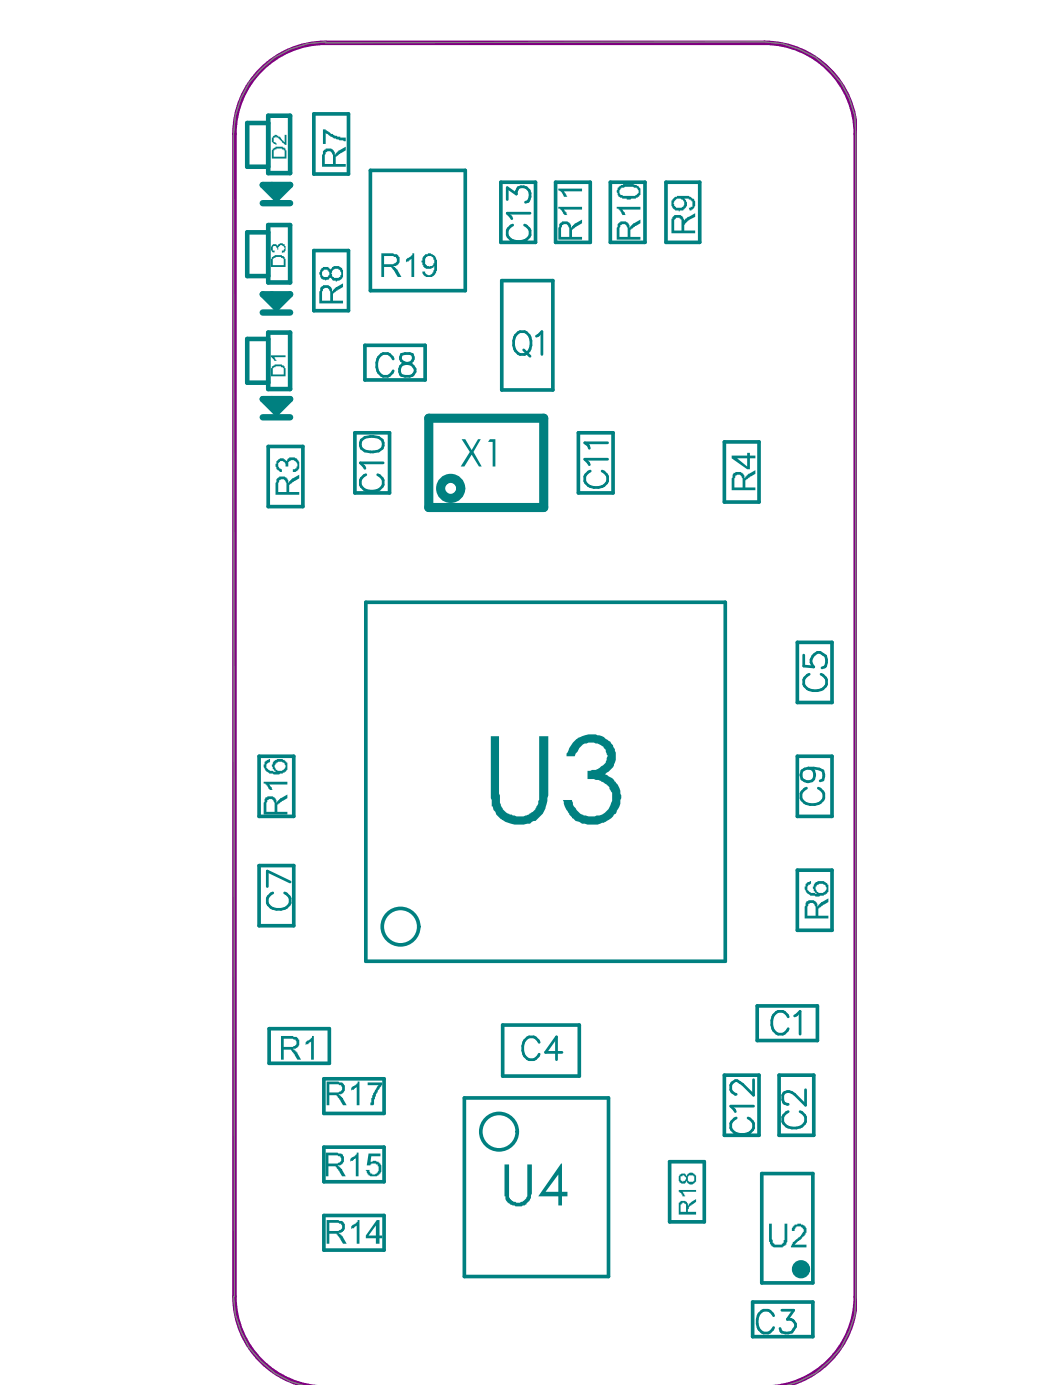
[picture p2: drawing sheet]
<svg xmlns="http://www.w3.org/2000/svg" width="203mm" height="271mm" viewBox="0 0 203 271" stroke-linecap="round" stroke-linejoin="round" font-family="sans-serif">
<path d="M58.3 268l-2.2-.7-3-1.6a17.8 17.8 0 0 1-7.9-14.8h.1l-.1-225a18.1 18.1 0 0 1 17.8-17.8v.2l84.8-.2 3.6 .4a18.4 18.4 0 0 1 13.9 13.9l.2 3.5v225l-.2 3.5a17.5 17.5 0 0 1-10.8 12.9l-2 .7" fill="none" stroke="#808080" stroke-width=".19"/>
<path d="M58.7 268a17.6 17.6 0 0 1-13.4-17.1v-225a17.6 17.6 0 0 1 17.7-17.6h84.8a17.6 17.6 0 0 1 17.7 17.6v225a17.6 17.6 0 0 1-13.4 17.1" fill="none" stroke="#800080" stroke-width=".88"/>
<g fill="none" stroke="#008080" stroke-width=".71">
<path d="M60.7 22h6.7v11.7h-6.7zM71.6 33h18.4v23.2h-18.4zM96.9 35.3h6.7v11.6h-6.7zM107.4 35.3h6.7v11.6h-6.7zM118 35.3h6.7v11.6h-6.7zM128.8 35.3h6.5v11.6h-6.5zM60.7 48.5h6.7v11.6h-6.7zM97 54.3h9.9v21.2h-9.9zM70.6 66.8h11.6v6.7h-11.6zM51.9 86.4h6.7v11.6h-6.7zM68.6 83.8h6.7v11.6h-6.7zM111.8 83.8h6.7v11.6h-6.7z"/>
<path d="M140.1 85.5h6.7v11.7h-6.7zM70.7 116.6h69.5v69.4h-69.5zM154.2 124.3h6.7v11.7h-6.7zM50.1 146.4h6.7v11.6h-6.7zM154.2 146.4h6.7v11.6h-6.7zM50.1 167.5h6.7v11.7h-6.7zM154.2 168.4h6.7v11.6h-6.7zM52 199.1h11.7v6.7h-11.7zM97.2 198.4h14.8v9.8h-14.8zM146.4 194.7h11.7v6.7h-11.7zM62.6 208.8h11.7v6.7h-11.7zM89.8 212.5h27.9v34.5h-27.9z"/>
<path d="M140.1 208.1h6.7v11.6h-6.7zM150.7 208.1h6.7v11.6h-6.7zM62.6 222h11.7v6.7h-11.7zM62.6 235.2h11.7v6.7h-11.7zM129.5 224.8h6.7v11.7h-6.7zM147.3 227.1h9.9v21.2h-9.9zM145.5 252h11.7v6.7h-11.7z"/>
<circle cx="77.4" cy="179.3" r="3.5"/>
<circle cx="96.5" cy="219" r="3.5"/>
</g>
<path d="M51.9 23.8h-4.1v8.5h4.1M51.9 22.4h4.2v11.1h-4.2zM51.9 45h-4.1v8.4h4.1M51.9 43.6h4.2v11.1h-4.2zM51.9 65.6h-4.1v8.5h4.1M51.9 64.4h4.2v10.9h-4.2z" fill="none" stroke="#008080" stroke-width=".88"/>
<path d="M82.9 80.9h22.2v17.3h-22.2z" fill="none" stroke="#008080" stroke-width="1.8"/>
<g fill="#008080">
<path d="M50.8 77.2h5.3l-2.6 2.7z"/>
<path d="M50.8 35.8h5.3l-2.6 2.6z"/>
<path d="M50.8 57h5.3l-2.6 2.6z"/>
</g>
<path d="M58.3 268l-2.2-.7-3-1.6a17.8 17.8 0 0 1-7.9-14.8h.1l-.1-225a18.1 18.1 0 0 1 17.8-17.8v.2l84.8-.2 3.6 .4a18.4 18.4 0 0 1 13.9 13.9l.2 3.5v225l-.2 3.5a17.5 17.5 0 0 1-10.8 12.9l-2 .7" fill="none" stroke="#808080" stroke-width=".19"/>
<path d="M50.8 39.3h5.3M50.8 35.8h5.3l-2.6 2.6zM50.8 57h5.3l-2.6 2.6zM50.8 77.2h5.3l-2.6 2.7zM50.8 60.5h5.3M50.8 80.8h5.3" fill="none" stroke="#008080" stroke-width="1.2"/>
<path d="M152.4 215.1a1.64 1.64 0 0 0-1 1.9 1.64 1.64 0 0 0 1.7 1.3 2.34 2.34 0 0 0 2.7-1.2 1.61 1.61 0 0 0-1.1-2M155.8 210.9v3l-2.1-2.1a1.34 1.34 0 0 0-2.3 .1v.9l.1 .6 .2 .1 .7 .2" fill="none" stroke="#008080" stroke-width=".53"/>
<g fill="#008080">
<path d="M119.3 40h4.5v.6h-3.5l.2 .3h.2v.2h.1v.3l.2 .2h-.7l-.3-.9h-.2l-.2-.3h-.3z"/>
<path d="M108 40h4.6v.6h-3.6l.2 .3h.2v.2h.2v.3l.1 .2h-.5l-.4-.3-.1-.6-.4-.1v-.2h-.3z"/>
<path d="M108 36.5h4.6v.5h-3.6l.2 .4h.2l.3 .7h-.7l-.3-.9-.7-.3z"/>
<path d="M62.5 25h.5v.2l.7 .4a.56 .56 0 0 0 .7 .3v.2l.3 .2 1.1 .2v.1h1.1v.7l-.9-.1a7.1 7.1 0 0 1-3-1.5v2.2h-.5z"/>
<path d="M51 151.3h4.6v.5h-3.6l.2 .4h.2v.1h.2v.4l.1 .2h-.5l-.3-.4-.4-.7h-.2v-.2h-.3z"/>
<path d="M52.4 68.8h2.8v.3h-2.1l.2 .6h.2v.1h-.4l-.2-.3h-.2v-.2h-.1v-.2h-.2z"/>
<path d="M52.6 26.6h.1l.2-.3h.2v-.2h.4l.3 .2v.2h.4l.3 .7 .4 .1v.2h.1v-1.4h.4v1.9h-.4v-.1h-.1v-.2l-.4-.2v-.2l-.3-.1v-.2l-.4-.2v-.2h-.3v-.1h-.2v.1h-.4v.9h.4v.2h.2v.3h-.2v-.1h-.4v-.2a.79 .79 0 0 1-.3-1.1z"/>
<path d="M131.3 230.3h3.3v.3h-2.6l.1 .4h.2v.3h.2v.2h-.5v-.3h-.2v-.2l-.4-.2v-.2h-.1z"/>
<path d="M52.6 47.4a.88 .88 0 0 1 1 0v.2l.2-.3 .4-.2h.5v.2h.3v.1a1.42 1.42 0 0 1 0 1.4h-.3l-.2 .2v-.5a.45 .45 0 0 0 .5-.4 .45 .45 0 0 0-.3-.5l-.2-.2h-.3v.2l-.4 .2v.5h-.2v-.3h-.1v-.2a.44 .44 0 0 0-.8 0v.7h.4v.3h-.4l-.1-.1a1.15 1.15 0 0 1 0-1.3z"/>
<path d="M119.4 43.4l.2-.2a1.31 1.31 0 0 1 1.4-.4l.4 .2v.2h.1l.2 .4v.5l.2-.4h.2v-.1h.2v-.2h.1v-.2l1.4-.7v.7l-1 .5v.2l-.9 .5v1.4h1.9v.6h-4.5v-2.3l.1-.2zM120 43.6v.3l-.2 .2v1.7h1.6v-1.4a.92 .92 0 0 0-1.1-1z"/>
<path d="M119.4 36.3h.2l.2-.3 .3-.2a5.7 5.7 0 0 1 2.9 0l.3 .2a1.07 1.07 0 0 1 .5 1.4v.3h-.1l-.2 .4h-.2v.2h-.3v.1h-.9l-.2 .2h-.7v-.2h-.9v-.1h-.3l-.4-.2-.2-.7a.44 .44 0 0 1 0-.7zM120 36.5l-.2 .4v.5l.2 .3h.3l.2 .2h2.3l.3-.2 .2-.3h.2v-.5l-.2-.4a4.1 4.1 0 0 0-3-.2z"/>
<path d="M108.1 43.4l.2-.2a1.31 1.31 0 0 1 1.4-.4l.4 .2v.2h.2l.1 .4v.5l.2-.4 .4-.1v-.2h.1v-.2l1.5-.7v.7l-1.1 .5v.2l-.9 .5v1.4h2v.6h-4.6v-2.3l.1-.2zM108.7 43.6v.3l-.2 .2v1.7h1.6v-1.4a.92 .92 0 0 0-1.1-1z"/>
<path d="M62.5 29.3l.1-.2a1.31 1.31 0 0 1 1.4-.4l.4 .2v.2h.2l.1 .3v.6l.2-.4 .4-.2v-.1h.1v-.2l1.5-.7v.7l-1.1 .5v.2l-.9 .5v1.4h2v.6h-4.6v-2.3l.2-.2zM63 29.4v.4l-.2 .2v1.7h1.6v-1.4a.92 .92 0 0 0-1.1-1z"/>
<path d="M51.3 154.3h.4v-.2h1l.4 .2v.2h.2l.2 .3v.5l.1-.3h.2v-.2l.4-.2v-.1l1.4-.7v.7l-1.1 .5v.2l-.9 .5v1.4h2v.5h-4.6v-2.3l.2-.1v-.6zM51.7 154.8v.4l-.2 .1v1.8h1.6v-1.4a.92 .92 0 0 0-1.1-1.1z"/>
<path d="M51.2 147.4l1-.5v.5l-.3 .2a.88 .88 0 0 0-.2 1.2h.2v.2l.3 .2 1.1 .2v-.2h-.2l-.2-.4h-.2v-.3l-.1-.2 .1-.7a1.42 1.42 0 0 1 1.5-.7h.5v.2h.3l.2 .3a.79 .79 0 0 1 .4 1.1v.5h-.2l-.2 .4h-.2v.1h-.3v.2h-.5a1.5 1.5 0 0 1-1.5 0h-.7v-.2l-.7-.3v-.2a.88 .88 0 0 1-.1-1.2zM53.3 147.8v.1a.44 .44 0 0 0 0 .7v.2a1.16 1.16 0 0 0 1.2 .4l.4-.2v-.2h.1v-.2a.44 .44 0 0 0 0-.7 1.09 1.09 0 0 0-1.5-.3v.2z"/>
<path d="M52.6 70.9h.1a1.31 1.31 0 0 1 1.5-.4l.7 .2v.2h.1v.3h.2v1.6h-2.8v-1.6h.2zM52.7 71.2v1.3h2.2v-1.3h-.2v-.1h-.4v-.2h-1v.2h-.4v.1z"/>
<path d="M52.7 28.7h.2a1.31 1.31 0 0 1 1.4-.3l.7 .2v.1h.2v.4h.2v1.6h-2.8v-1.6zM52.9 29.1v1.2h2.1v-1.2h-.1v-.2h-.4v-.2h-1v.2h-.4v.2z"/>
<path d="M131.3 232.8h.1a.75 .75 0 0 1 1.3-.2h.1l.2 .7h.2v-.4l1.4-.8v.5l-.9 .5v.2a1.38 1.38 0 0 0-.7 1.2h1.6v.5h-3.3zM131.6 233.1v1.4h1.1v-1.4l-.4-.2v-.1h-.3v.1z"/>
<path d="M131.4 227.3a1.15 1.15 0 0 1 1.3 0l.1 .3v-.3h.2v-.2l.4-.2h.5l.4 .2v.2a.79 .79 0 0 1 .3 1v.4h-.2l-.1 .4-.4 .1h-.5l-.4-.1v-.2h-.2v-.4l-.1 .2a.63 .63 0 0 1-1.1 .2h-.2a1.85 1.85 0 0 1 0-1.6zM131.6 227.6v.7l.4 .2v.2l.3-.2a.45 .45 0 0 0 .4-.4 .45 .45 0 0 0-.4-.5v-.1zM133 227.6a.79 .79 0 0 0 .4 1.1h.5a.79 .79 0 0 0 .4-1.1h-.2v-.1h-.9v.1z"/>
<path d="M61.9 55.7l.2-.2a1.31 1.31 0 0 1 1.4-.3l.4 .2v.1h.1l.2 .4v.5l.2-.3h.2v-.2l.3-.2v-.2l1.4-.7v.7l-1 .6v.1l-.9 .6v1.4h1.9v.5h-4.6v-2.3l.2-.2zM62.5 55.9v.3l-.2 .2v1.8h1.6v-1.4a.92 .92 0 0 0-1.1-1.1z"/>
<path d="M61.9 52.2h.2v-.2a1.31 1.31 0 0 1 1.4-.3v.1h.2l.2 .4a1.42 1.42 0 0 1 1.4-.7h.3v.2l.6 .1v.4h.1v1.4l-.1 .4h-.2v.1l-1.1 .4v-.2h-.5l-.2-.3-.3-.2v-.2v.2h-.2l-.2 .3h-.3l-.2 .2-.2-.2-.7-.1-.2-.7a.44 .44 0 0 1 0-.8zM62.3 52.5a.75 .75 0 0 0 .6 1.1 .75 .75 0 0 0 .8-.9l-.2-.3a.88 .88 0 0 0-1 0v.1zM64.2 52.4v.3l-.2 .2 .2 .2v.3a1.16 1.16 0 0 0 1.2 .4l.4-.2v-.2a.88 .88 0 0 0-.2-1.2 1.15 1.15 0 0 0-1.2 0v.2z"/>
<path d="M52.6 49.7h.1a1.31 1.31 0 0 1 1.5-.3l.7 .1v.2h.1v.4h.2v1.6h-2.8v-1.6h.2zM52.7 50.1v1.2h2.2v-1.2h-.2v-.2h-.4v-.2h-1v.2h-.4v.2z"/>
</g>
<path d="M99.7 64.9a1.63 1.63 0 0 1 1.9-.7 1.63 1.63 0 0 1 1.1 1.7 2.34 2.34 0 0 1-1.3 2.7 1.73 1.73 0 0 1-2.1-1.8v-.9zM101.3 67.7l1.2 1.2M103.7 65.1l1.1-.9v4.4M52.7 172.8a1.64 1.64 0 0 0-1 1.9 1.64 1.64 0 0 0 1.8 1.3 2.34 2.34 0 0 0 2.6-1.3 1.61 1.61 0 0 0-1.1-1.9M56.1 170.7l-4.4-2.1v3M104.3 201.7a1.64 1.64 0 0 0-1.9-1 1.64 1.64 0 0 0-1.3 1.7 2.34 2.34 0 0 0 1.2 2.7 1.61 1.61 0 0 0 2-1.1M108.7 203.7h-3.2l2.1-3v4.4" fill="none" stroke="#008080" stroke-width=".53"/>
<g fill="#008080">
<path d="M148.7 236.8h.5v3l.2 .2v.5h.2a.79 .79 0 0 0 1.1 .4h.5v-.2l.3-.2v-.5h.2v-3.2h.5v3.5l-.1 .2v.4l-.4 .1a1.31 1.31 0 0 1-1.4 .4h-.7l-.4-.2v-.2h-.1l-.2-.3v-.4h-.2z"/>
<path d="M153.3 237.3l.4-.1v-.2h.3a.88 .88 0 0 1 1.1 0l.5 .2 .2 .3a1.15 1.15 0 0 1 0 1.3v.1h-.2l-.2 .4h-.2v.2h-.1l-.2 .3-1.2 1.1h2.2v.5h-2.9v-.4h.1a1.7 1.7 0 0 1 .9-1.2l.4-.2v-.1h.1l.4-.4v-.2h.2l.1-.5h.2v-.5h-.2v-.2a1.09 1.09 0 0 0-1.4-.2l-.1 .7h-.6v-.5z"/>
</g>
<path d="M155.1 149.2a1.38 1.38 0 0 1 1.4-.5 1.38 1.38 0 0 1 1 1.2 1.35 1.35 0 0 1-1.7 1.3 1.35 1.35 0 0 1-.7-2zM155.9 152.5a1.64 1.64 0 0 0-1 1.9 1.64 1.64 0 0 0 1.8 1.3 2.34 2.34 0 0 0 2.6-1.2 1.61 1.61 0 0 0-1.1-2M156.3 148.6l2.1 .2 .7 .4 .2 .7-.2 1-.5 .2M152.4 196.8a1.64 1.64 0 0 0-1.9-1.1 1.64 1.64 0 0 0-1.3 1.8 2.34 2.34 0 0 0 1.3 2.6 1.61 1.61 0 0 0 1.9-1M153.7 196.6l1-.9v4.4M149.6 254.6a1.64 1.64 0 0 0-1.9-1 1.64 1.64 0 0 0-1.3 1.7 2.34 2.34 0 0 0 1.3 2.7 1.61 1.61 0 0 0 1.9-1.1M151.2 253.6h2.3l-1.3 1.7a1.26 1.26 0 0 1 1.6 1.4l-.7 1.1a2.13 2.13 0 0 1-2.1-.2l-.2-.5" fill="none" stroke="#008080" stroke-width=".53"/>
<g fill="#008080">
<path d="M97.6 225.4h.8v6.3l.2 .4 .4 .1v.2l.5 .2a1.5 1.5 0 0 0 1.4 0h.2v-.2a1.51 1.51 0 0 0 .9-1.9v-5.1h.8v4.7a3.4 3.4 0 0 1-1.4 3.2h-.3l-.2 .2h-1.2l-.2-.2-.7-.2a1.68 1.68 0 0 1-1.1-1.6h-.1z"/>
<path d="M94.9 142.5h1.6v11.1l.2 .3a3.2 3.2 0 0 0 2.1 3.7 4 4 0 0 0 3.7-.1 3 3 0 0 0 1.4-1.6l.2-.4v-.5l.2-.2v-12.3h1.7v10.7a9.2 9.2 0 0 1-1 4.3l-1.4 1.4a.99 .99 0 0 0-1.1 .5h-.5a5.8 5.8 0 0 1-5.3-1.1l-.7-.7-.2-.5-.4-.3-.1-.7h-.2v-1.3l-.2-.3z"/>
<path d="M110.8 143.7a4.9 4.9 0 0 1 5.1-1.4 1.81 1.81 0 0 1 1.2 .7l.4 .2a2.84 2.84 0 0 1 1.4 2.1 3.4 3.4 0 0 1-1.6 4.2l-.3 .4 .7 .3a2.44 2.44 0 0 1 1.4 1.3l.3 .3 .4 .7 .2 1.1a1.15 1.15 0 0 1 0 1.2 2.49 2.49 0 0 1-.7 2.1v.2a5.9 5.9 0 0 1-5.5 2.5l-1.2-.2-.6-.3-.7-.2-.5-.6h-.2l-1.2-1.9-.6-1.6h1.8l.2 .9a4.5 4.5 0 0 0 2.1 2.1l.9 .2h1.2l.4-.2a3.2 3.2 0 0 0 2.8-2.5l.2-.3a3.8 3.8 0 0 0-.6-2.7l-1-.8a5.1 5.1 0 0 0-3.2-.7v-1.6l1.6-.2 .5-.2v-.2a2.29 2.29 0 0 0 1.6-1.9l.2-.5-.4-.7v-.4l-.5-.7-.7-.3a3.4 3.4 0 0 0-3.3 .1l-1.3 1.6-.2 .6h-1.5v-.6z"/>
<path d="M89.3 85h.7l1.2 2.1 1.2-2.1h.6l-1.4 2.5 1.5 2.8h-.5l-1.4-2.3-1.4 2.3h-.7l1.8-2.8z"/>
<path d="M94.7 85h1.1v5.3h-.5v-4.8h-.9z"/>
<path d="M141.8 91.5h.4v-.2h1l.4 .2v.2h.2l.2 .3v.6l.1-.4h.2v-.2h.2v-.1h.2v-.2l1.4-.7v.7l-1.1 .5v.2l-.9 .5v1.4h2v.6h-4.6v-2.3l.2-.2v-.5zM142.2 92v.4l-.2 .2v1.7h1.6v-1.4a.92 .92 0 0 0-1.1-1z"/>
<path d="M141.5 88.2h3v-.6h.5v.6h1.1v.5h-1.1v2.1h-.5l-3-2.1zM142.5 88.7l2 1.6v-1.6z"/>
<path d="M108.5 225.2h.2v5.4h1v.9h-1v1.8h-.7v-1.8h-3.9zM108 227.3l-2.5 3.3h2.5z"/>
</g>
<path d="M114.1 91.2a1.64 1.64 0 0 0-1 1.9 1.64 1.64 0 0 0 1.7 1.2 2.34 2.34 0 0 0 2.7-1.2 1.61 1.61 0 0 0-1.1-1.9M117.5 88.9h-4.4l.9 1M117.5 85.7h-4.4l.7 .5 .2 .6" fill="none" stroke="#008080" stroke-width=".53"/>
<g fill="#008080">
<path d="M130 42h.2a.79 .79 0 0 1 1.1-.4h.3a1.38 1.38 0 0 1 .7 1.2l.2-.5 1.9-1v.7l-1.4 .7v.1h-.2v.2l-.3 .2v.2a1.39 1.39 0 0 0-.2 1.2h2.1v.5h-4.6v-2.8h.2zM130.4 42.5v2.1h1.4v-2.1h-.2v-.2a.88 .88 0 0 0-1.1 0v.2z"/>
<path d="M129.8 38.8h.2l.2-.4a.56 .56 0 0 1 .7-.3v-.2h1.2a1.79 1.79 0 0 1 1.8 .5 1.09 1.09 0 0 1 .4 1.6l-.2 .4-.4 .2v.1h-.3l-.2-.5 .7-.2v-.1a.79 .79 0 0 0-.4-1.1v-.2h-.3v-.2h-.9l.2 .2a1.3 1.3 0 0 1 .2 1.6l-.4 .2-.2 .3h-.7v.2h-.1v-.2h-.6a1.34 1.34 0 0 1-.9-1.2zM130.4 39a.79 .79 0 0 0 .3 1v.2h.4a.89 .89 0 0 0 1.2-.7v-.2a.88 .88 0 0 0-.9-.9h-.1a.73 .73 0 0 0-.9 .6z"/>
</g>
<path d="M98.1 38.6v-2.3l1.7 1.3v-.6l.4-.7a1.6 1.6 0 0 1 2 .3 1.6 1.6 0 0 1 .1 2l-.2 .4-.5 .1M99.1 43.6a1.64 1.64 0 0 0-1 1.9 1.64 1.64 0 0 0 1.7 1.2 2.34 2.34 0 0 0 2.7-1.2 1.61 1.61 0 0 0-1.1-1.9M102.5 41.3h-4.4l.9 1" fill="none" stroke="#008080" stroke-width=".53"/>
<g fill="#008080">
<path d="M53.5 89.2h.1l.2-.3a1.09 1.09 0 0 1 1.4 .1l.2 .4a.91 .91 0 0 1 1.1-.9h.5a1.76 1.76 0 0 1 .7 2.5h-.2v.2l-.3 .1h-.6v-.5l.7-.2v-.3h.2v-.5l-.2-.2a.84 .84 0 0 0-1-.6 .84 .84 0 0 0-.6 1.1v.2h-.5v-.2a.73 .73 0 0 0-.7-.9 .73 .73 0 0 0-.7 .9l.2 .5 .5 .2v.5a.56 .56 0 0 1-.7-.3l-.3-.2v-.3l-.2-.2z"/>
<path d="M53.5 92.8l.1-.2a1.31 1.31 0 0 1 1.4-.4l.4 .2v.2h.2l.1 .3v.6l.2-.4h.2v-.2l.4-.1v-.2l1.4-.7v.7l-1.1 .5v.2l-.9 .5v1.4h2v.5h-4.6v-2.2l.2-.2zM54 92.9v.4l-.2 .2v1.7h1.6v-1.4a.92 .92 0 0 0-1.1-1z"/>
</g>
<path d="M69.9 85.2l.7-.6 1-.1a1.99 1.99 0 0 1 2.5 1.2v.5a1.99 1.99 0 0 1-2.5 1.3l-1-.2a1.47 1.47 0 0 1-.7-2.1zM70.7 91.9a1.64 1.64 0 0 0-1 1.9 1.64 1.64 0 0 0 1.7 1.2 2.34 2.34 0 0 0 2.7-1.2 1.61 1.61 0 0 0-1.1-1.9M74.1 89.6h-4.4l.9 1" fill="none" stroke="#008080" stroke-width=".53"/>
<g fill="#008080">
<path d="M155.9 174.4h.4v-.2h1.1l.3 .2v.2h.2l.2 .3v.5l.1-.3h.2l.2-.4h.2v-.1l1.4-.7v.7l-1.1 .5v.2l-.9 .5v1.4h2v.5h-4.6v-2.3l.2-.1v-.6zM156.3 174.9v.4l-.2 .1v1.8h1.6v-1.4a.92 .92 0 0 0-1-1.1z"/>
<path d="M155.8 171h.1l.2-.3 .7-.2v.5h-.1v.2h-.4a1.15 1.15 0 0 0 0 1.3h.2v.1l.3 .2h.7l.4 .2v-.2h-.2l-.2-.3h-.1v-.4l-.2-.2 .2-.7a1.64 1.64 0 0 1 2.3-.5v.2h.1a1.31 1.31 0 0 1 .4 1.4v.3h-.2l-.2 .4h-.1v.2h-.4v.1h-.5a1.5 1.5 0 0 1-1.4 0h-.7v-.1l-.6-.2-.2-.4a.88 .88 0 0 1-.1-1.2zM157.7 171.6v.3a.91 .91 0 0 0 1.1 .9l.7-.2 .2-.3a.44 .44 0 0 0 0-.7 1 1 0 0 0-1.8 0z"/>
</g>
<path d="M155.4 126.8v2.1l2 .2a1.62 1.62 0 0 1-.4-1.9 1.62 1.62 0 0 1 1.6-.9l1.1 .7a2.13 2.13 0 0 1-.2 2.1l-.6 .2M156.5 130.5a1.64 1.64 0 0 0-1.1 1.9 1.64 1.64 0 0 0 1.8 1.3 2.34 2.34 0 0 0 2.6-1.3 1.61 1.61 0 0 0-1-1.9M142.4 216.4a1.64 1.64 0 0 0-1.1 1.9 1.64 1.64 0 0 0 1.8 1.2 2.34 2.34 0 0 0 2.6-1.2 1.61 1.61 0 0 0-1-1.9M145.7 209v2.9l-2.1-2.1-1.1-.7a1.34 1.34 0 0 0-1.2 .9v.9a1.39 1.39 0 0 0 1.1 .9M145.7 214.1h-4.4l.9 1" fill="none" stroke="#008080" stroke-width=".53"/>
<g fill="#008080">
<path d="M59.1 201.7l.4-.3 .5-.2v-.2h.2v-.2h.1v-.3h.4v4.6h-.5v-3.6l-.4 .2-.2 .4h-.3l-.2 .2z"/>
<path d="M78.5 50.3l.4-.4 .5-.2 .2-.3h.1v-.4h.4v4.6h-.5v-3.5l-.4 .2v.1h-.2v.2h-.3l-.2 .2z"/>
<path d="M67.7 224.3l.4-.4 .7-.3v-.2h.2v-.3h.3v4.5h-.5v-3.5l-.4 .2-.1 .3h-.4l-.2 .2z"/>
<path d="M71.3 223.2h2.3v.6h-1.8l-.2 1.2v-.2h.4l.2-.2h.5l.2 .2h.3l.2 .4h.2l.1 .3v1.3l-.1 .3h-.2l-.2 .4-.3 .1h-1.3l-.3-.1v-.2h-.2l-.2-.7h-.2v-.2h.7l.2 .7h.4v.2h.5l.4-.2v-.2h.1v-.1a1.15 1.15 0 0 0 0-1.3v-.1h-.3v-.2a.79 .79 0 0 0-1.1 .3h-.7z"/>
<path d="M67.9 237.3l.4-.3 .5-.2 .2-.3h.2v-.4h.3v4.6h-.5v-3.5l-.4 .1-.2 .4h-.3l-.2 .2z"/>
<path d="M67.9 210.5l.4-.3 .5-.2 .2-.3h.2v-.4h.3v4.6h-.5v-3.5l-.4 .1-.2 .4h-.3l-.2 .2z"/>
<path d="M71.1 209.5h2.8v.5h-.2l-.1 .4a7.8 7.8 0 0 0-1.3 2.8v.5l-.1 .2h-.6l.4-2h.2v-.3l.3-.7h.2l.2-.5 .3-.4h-2.1z"/>
<path d="M54.3 200.5h2.3l.4 .2a.53 .53 0 0 1 .7 .5h.2v1.1l-.2 .3h-.2v.2l-.3 .2h-.6l.4 .1v.2h.2l.1 .4h.2l.7 1.4h-.7l-.5-1.1h-.2l-.5-.9h-1.4v2h-.6zM54.9 201v1.6h1.4a.92 .92 0 0 0 1-1.1l-.1-.3h-.4l-.2-.2z"/>
<path d="M73.7 49h2.3l.4 .2a.53 .53 0 0 1 .7 .5h.2v1.1l-.2 .3h-.2v.2l-.3 .2h-.6l.4 .2v.1l.3 .2v.2h.2l.7 1.4h-.7l-.5-1.1h-.2l-.5-.8h-1.4v1.9h-.6zM74.3 49.5v1.6h1.4a.92 .92 0 0 0 1-1l-.1-.4h-.4l-.2-.2z"/>
<path d="M81.9 49.5h.1l.2-.3h.4a.88 .88 0 0 1 1.2 .2h.2v.1h.1l.2 .4a5.6 5.6 0 0 1 0 2.8v.2h-.2l-.1 .4a1.31 1.31 0 0 1-1.4 .3l-.7-.3-.2-.8h.5v.4h.2v.2l.3 .2h.6v-.2h.1l.2-.4h.2v-.3l.2-.2v-.7l-.2 .3h-.4v.2h-1l-.4-.2v-.1h-.1v-.4h-.2v-.5h-.2v-.4h.2v-.5zM82.4 49.7l-.2 .6a.79 .79 0 0 0 .4 1v.2h.3l.2 .2v-.2h.5l.2-.4a.88 .88 0 0 0 0-1l-.2-.4a1.15 1.15 0 0 0-1.2 0z"/>
<path d="M63 223.1h2.3l.1 .1h.6l.3 .2v.4h.2v1l-.2 .4h-.1v.2l-.4 .1h-.5l.3 .2v.2h.2l.2 .3h.2l.7 1.4h-.7l-.6-1h-.2l-.5-.9h-1.4v1.9h-.5zM63.5 223.6v1.6h1.4a.92 .92 0 0 0 1.1-1.1l-.2-.3h-.4l-.1-.2z"/>
<path d="M63.2 236.1h2.2l.4 .2a.53 .53 0 0 1 .7 .5h.2v1.1l-.2 .3h-.2v.2l-.3 .2h-.6l.4 .2v.1l.4 .2v.2h.1l.7 1.4h-.7l-.5-1.1h-.2l-.5-.8h-1.4v1.9h-.5zM63.7 236.6v1.6h1.4a.92 .92 0 0 0 1.1-1l-.2-.4h-.4l-.2-.2z"/>
<path d="M72.9 236.1h.5v3h.5v.5h-.5v1.1h-.7v-1.1h-2v-.5zM72.7 237.2l-1.4 1.9h1.4z"/>
<path d="M63.2 209.3h2.2l.4 .2a.53 .53 0 0 1 .7 .5h.2v1.1l-.2 .3h-.2v.2l-.3 .2h-.6l.4 .1 .2 .4h.2v.2h.1l.7 1.4h-.7l-.5-1.1h-.2l-.5-.9h-1.4v2h-.5zM63.7 209.8v1.6h1.4a.92 .92 0 0 0 1.1-1l-.2-.4h-.4l-.2-.2z"/>
</g>
<path d="M76 69.5a1.64 1.64 0 0 0-1.9-1.1 1.64 1.64 0 0 0-1.2 1.8 2.34 2.34 0 0 0 1.2 2.6 1.61 1.61 0 0 0 1.9-1M77.6 68.6l-.2 .5 .2 .7 .6 .4 1.4 .3a1.19 1.19 0 0 1 .7 1.3 1.19 1.19 0 0 1-1.1 1h-.9l-.7-.2a1.35 1.35 0 0 1-.3-1.4 1.35 1.35 0 0 1 1.2-.8l.9-.2a1.09 1.09 0 0 0 .3-1.6l-.5-.2h-.9z" fill="none" stroke="#008080" stroke-width=".53"/>
<g fill="none" stroke="#008080" stroke-width="1.8">
<circle cx="87.1" cy="94.5" r="1.94"/>
<circle cx="154.9" cy="245.6" r=".88"/>
</g>
</svg>
